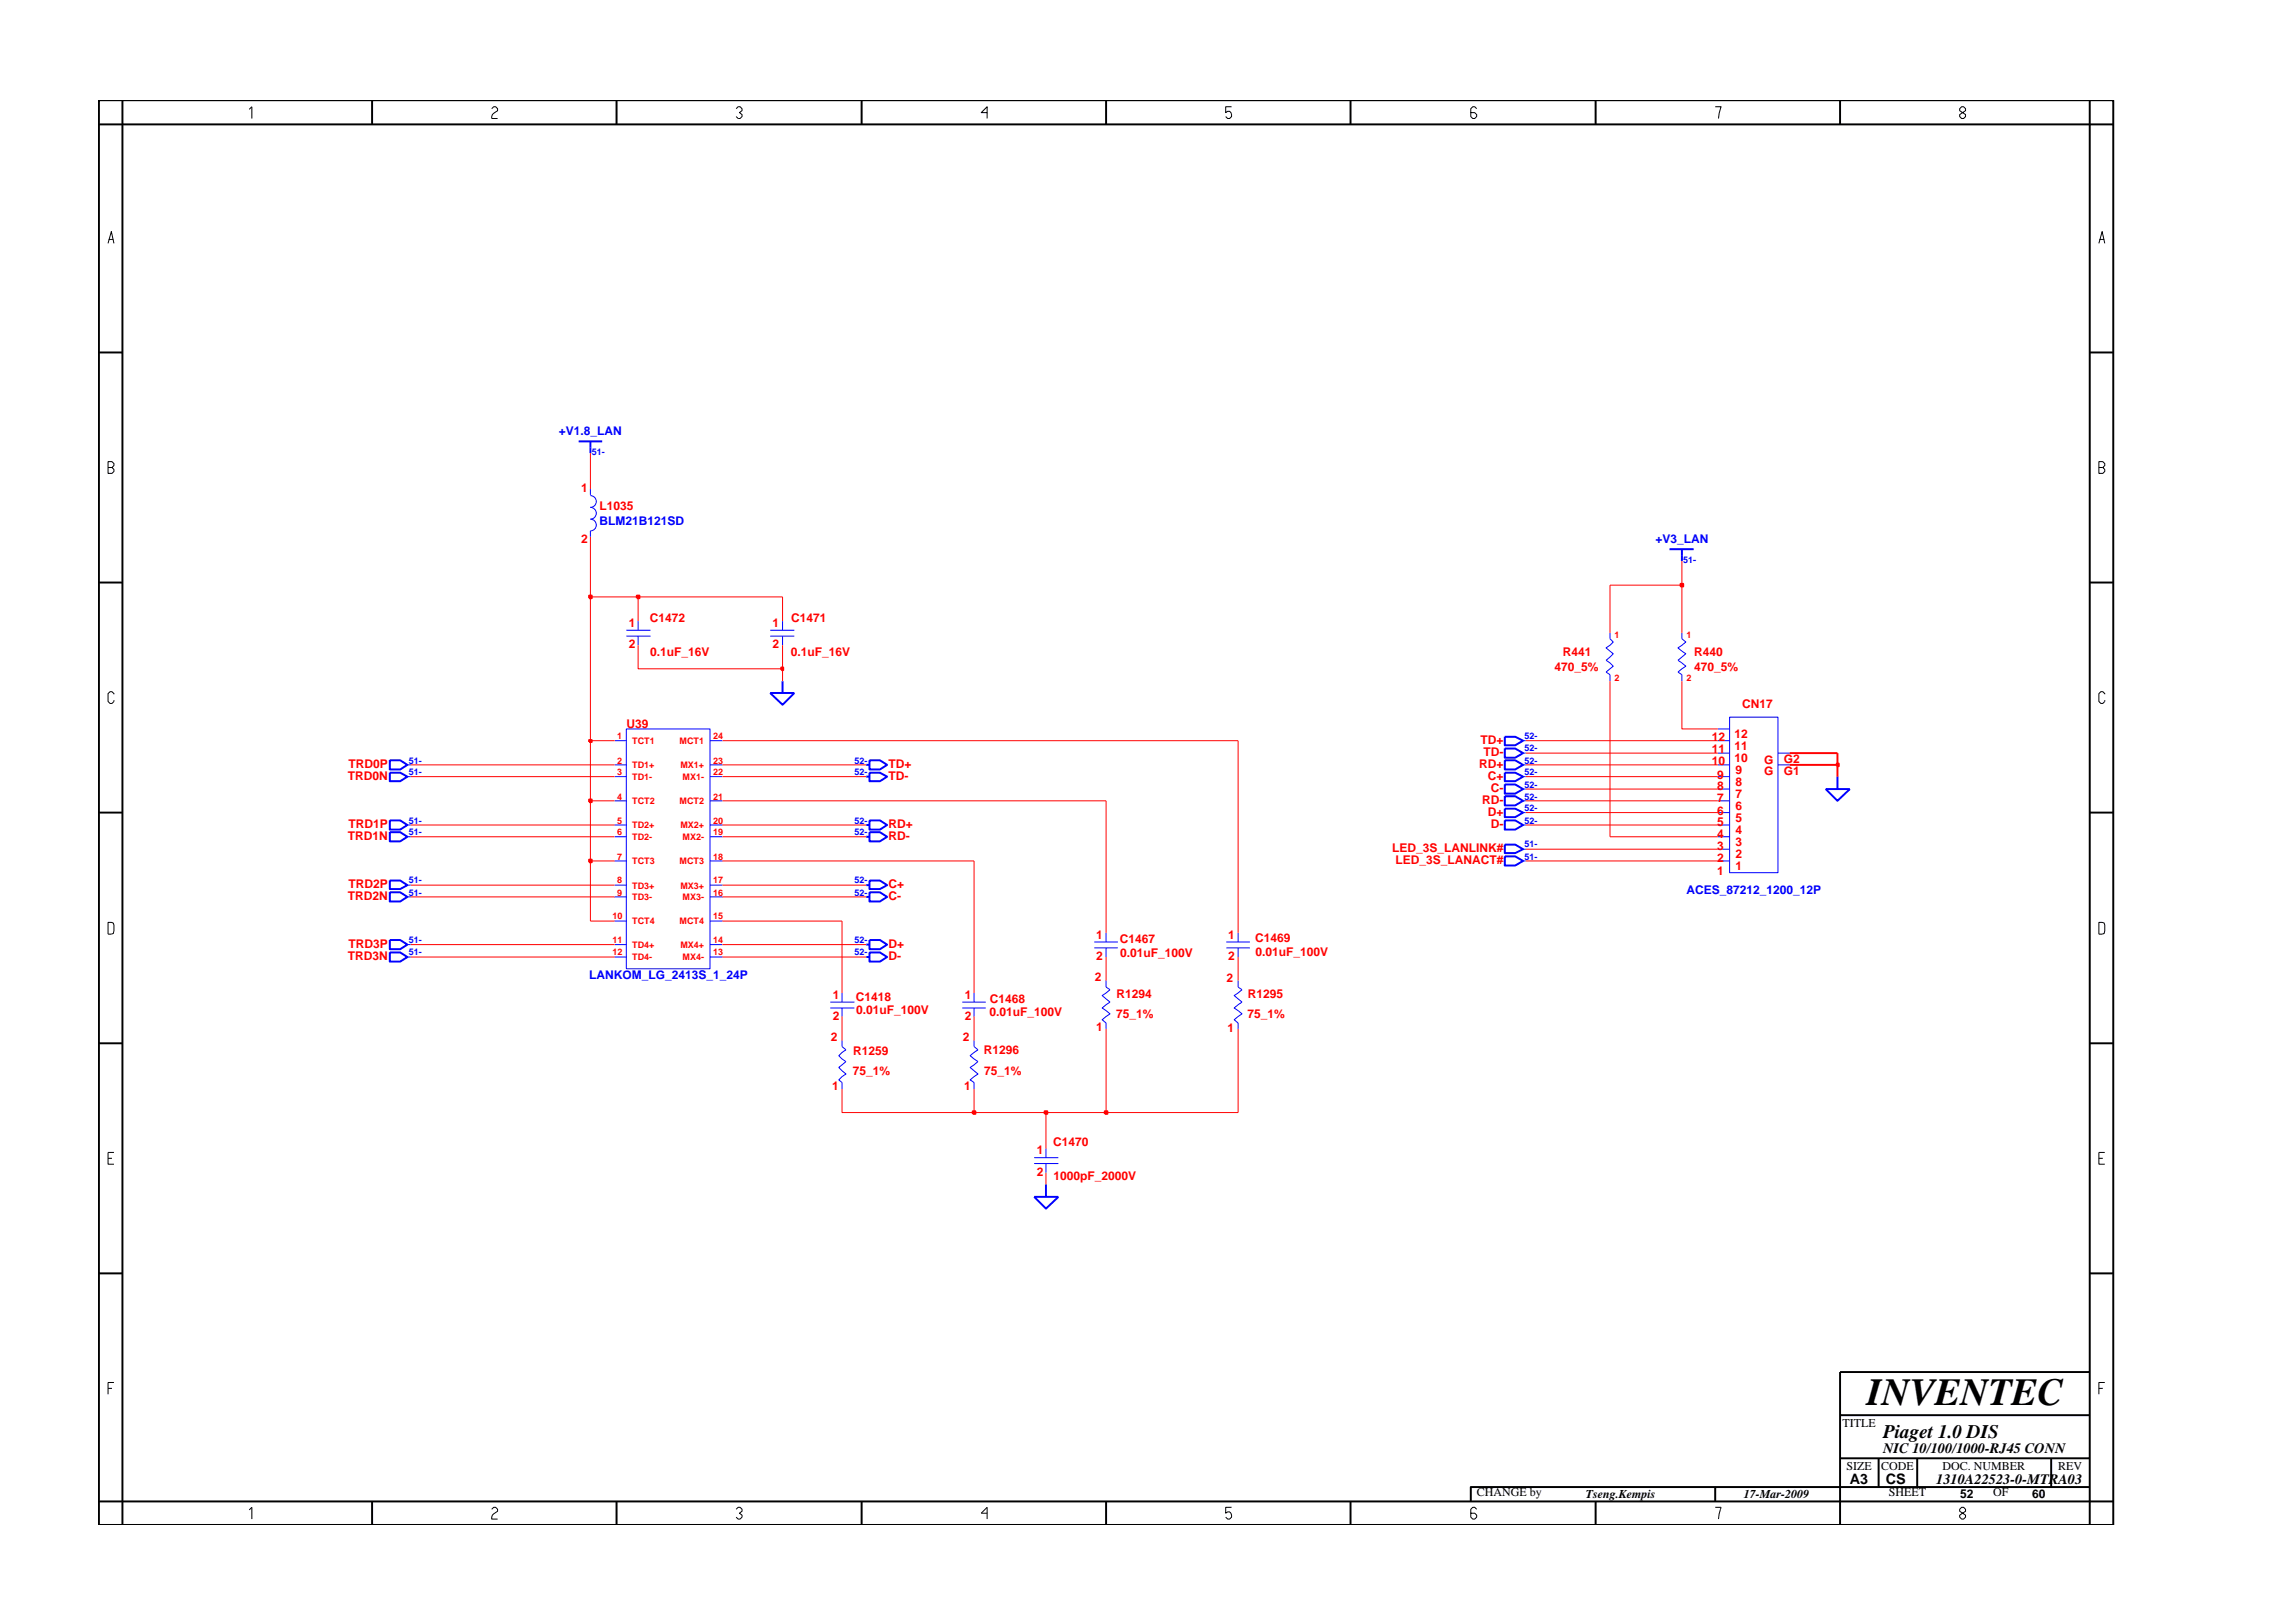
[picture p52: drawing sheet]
<svg xmlns="http://www.w3.org/2000/svg" width="297mm" height="210mm" viewBox="0 0 297 210" stroke-linecap="round" stroke-linejoin="round" font-family="sans-serif">
<defs><g id="words">
<text font-size="5" x="241.8" y="182">INVENTEC</text>
<text font-size="2.5" x="244" y="186.3">Piaget 1.0 DIS</text>
<g font-size="1.9">
<text x="244" y="188.2">NIC 10/100/1000-RJ45 CONN</text>
<text x="239.6" y="192.2">A3</text>
<text x="244.3" y="192.3">CS</text>
<text x="250.8" y="192.2">1310A22523-0-MTRA03</text>
</g>
<g font-size="1.6" fill="#00f">
<text x="72.4" y="56.3">+V1.8_LAN</text>
<text x="77.7" y="68">BLM21B121SD</text>
<text x="214.4" y="70.4">+V3_LAN</text>
<text x="218.5" y="115.8">ACES_87212_1200_12P</text>
<text x="76.3" y="126.9">LANKOM_LG_2413S_1_24P</text>
</g>
<g font-size="1.6" fill="#f00">
<text x="75.3" y="63.8">1</text>
<text x="75.3" y="70.4">2</text>
<text x="77.7" y="66.1">L1035</text>
<text x="81.5" y="81.2">1</text>
<text x="81.5" y="83.9">2</text>
<text x="84.2" y="80.5">C1472</text>
<text x="100.1" y="83.9">2</text>
<text x="100.1" y="81.2">1</text>
<text x="102.5" y="80.5">C1471</text>
<text x="84.2" y="85">0.1uF_16V</text>
<text x="102.4" y="85">0.1uF_16V</text>
<text x="201.4" y="86.9">470_5%</text>
<text x="202.5" y="84.9">R441</text>
<text x="219.5" y="84.9">R440</text>
<text x="219.5" y="86.9">470_5%</text>
<text x="81.1" y="94.3">U39</text>
<text x="221.7" y="96">12</text>
<text x="224.7" y="95.6">12</text>
<text x="225.7" y="91.7">CN17</text>
<text x="45.1" y="101">TRD0N</text>
<text x="45.1" y="99.5">TRD0P</text>
<text x="115.1" y="99.5">TD+</text>
<text x="115.1" y="101">TD-</text>
<text x="191.6" y="99.5">RD+</text>
<text x="191.8" y="96.4">TD+</text>
<text x="192.2" y="97.9">TD-</text>
<text x="192.7" y="101">C+</text>
<text x="221.7" y="99.1">10</text>
<text x="221.7" y="97.6">11</text>
<text x="222.4" y="100.9">9</text>
<text x="224.7" y="98.7">10</text>
<text x="224.7" y="97.1">11</text>
<text x="224.8" y="101.8">8</text>
<text x="224.8" y="100.3">9</text>
<text x="228.5" y="100.4">G</text>
<text x="228.5" y="98.9">G</text>
<text x="231.1" y="100.4">G1</text>
<text x="231.1" y="98.9">G2</text>
<text x="45.1" y="107.3">TRD1P</text>
<text x="115.1" y="107.3">RD+</text>
<text x="192" y="104.2">RD-</text>
<text x="192.7" y="105.7">D+</text>
<text x="193.1" y="102.6">C-</text>
<text x="193.1" y="107.3">D-</text>
<text x="222.4" y="103.9">7</text>
<text x="222.4" y="102.4">8</text>
<text x="222.4" y="107">5</text>
<text x="222.4" y="105.5">6</text>
<text x="224.8" y="104.9">6</text>
<text x="224.8" y="103.4">7</text>
<text x="224.8" y="106.4">5</text>
<text x="45.1" y="108.8">TRD1N</text>
<text x="115.1" y="108.8">RD-</text>
<text x="180.3" y="110.3">LED_3S_LANLINK#</text>
<text x="180.8" y="111.9">LED_3S_LANACT#</text>
<text x="222.4" y="111.7">2</text>
<text x="222.4" y="110.2">3</text>
<text x="222.4" y="108.6">4</text>
<text x="222.4" y="113.3">1</text>
<text x="224.8" y="111.2">2</text>
<text x="224.8" y="109.6">3</text>
<text x="224.8" y="108">4</text>
<text x="224.8" y="112.7">1</text>
<text x="45.1" y="116.6">TRD2N</text>
<text x="45.1" y="115">TRD2P</text>
<text x="115.1" y="115">C+</text>
<text x="115.1" y="116.6">C-</text>
<text x="45.1" y="124.3">TRD3N</text>
<text x="45.1" y="122.8">TRD3P</text>
<text x="115.1" y="124.3">D-</text>
<text x="115.1" y="122.8">D+</text>
<text x="142" y="121.6">1</text>
<text x="142" y="124.4">2</text>
<text x="145.1" y="122.2">C1467</text>
<text x="145.1" y="124">0.01uF_100V</text>
<text x="159.1" y="121.6">1</text>
<text x="159.1" y="124.4">2</text>
<text x="162.6" y="122">C1469</text>
<text x="162.6" y="123.8">0.01uF_100V</text>
<text x="107.9" y="129.4">1</text>
<text x="110.9" y="129.7">C1418</text>
<text x="110.9" y="131.4">0.01uF_100V</text>
<text x="125" y="129.4">1</text>
<text x="128.2" y="131.7">0.01uF_100V</text>
<text x="128.2" y="129.9">C1468</text>
<text x="141.8" y="127">2</text>
<text x="144.6" y="131.9">75_1%</text>
<text x="144.6" y="129.3">R1294</text>
<text x="158.9" y="127.2">2</text>
<text x="161.6" y="131.9">75_1%</text>
<text x="161.7" y="129.3">R1295</text>
<text x="107.6" y="134.8">2</text>
<text x="107.9" y="132.1">2</text>
<text x="110.5" y="136.7">R1259</text>
<text x="124.7" y="134.8">2</text>
<text x="125" y="132.1">2</text>
<text x="127.4" y="136.6">R1296</text>
<text x="142" y="133.5">1</text>
<text x="159" y="133.6">1</text>
<text x="107.8" y="141.3">1</text>
<text x="110.5" y="139.3">75_1%</text>
<text x="124.9" y="141.3">1</text>
<text x="127.5" y="139.3">75_1%</text>
<text x="134.3" y="149.5">1</text>
<text x="136.4" y="148.4">C1470</text>
<text x="134.3" y="152.3">2</text>
<text x="136.5" y="152.9">1000pF_2000V</text>
</g>
<g font-size="1.6">
<text x="238.7" y="184.8">TITLE</text>
<text x="239.2" y="190.4">SIZE</text>
<text x="243.7" y="190.4">CODE</text>
<text x="251.6" y="190.4">DOC. NUMBER</text>
<text x="266.6" y="190.4">REV</text>
<text x="191.3" y="193.9">CHANGE by</text>
<text x="205.4" y="194.1">Tseng.Kempis</text>
<text x="225.9" y="194.1">17-Mar-2009</text>
<text x="244.7" y="193.9">SHEET</text>
<text x="253.9" y="194.1">52</text>
<text x="258.2" y="193.9">OF</text>
<text x="263.3" y="194.1">60</text>
</g>
<g font-size="1.2" fill="#00f">
<text x="76.7" y="59">51-</text>
<text x="218" y="73">51-</text>
<text x="197.5" y="95.8">52-</text>
<text x="52.9" y="98.9">51-</text>
<text x="52.9" y="100.4">51-</text>
<text x="110.7" y="100.4">52-</text>
<text x="110.7" y="98.9">52-</text>
<text x="197.5" y="98.9">52-</text>
<text x="197.5" y="97.3">52-</text>
<text x="197.5" y="100.4">52-</text>
<text x="52.9" y="106.7">51-</text>
<text x="110.7" y="106.7">52-</text>
<text x="197.5" y="106.7">52-</text>
<text x="197.5" y="103.6">52-</text>
<text x="197.5" y="102.1">52-</text>
<text x="197.5" y="105.1">52-</text>
<text x="52.9" y="108.2">51-</text>
<text x="110.7" y="108.2">52-</text>
<text x="197.5" y="109.8">51-</text>
<text x="197.5" y="111.4">51-</text>
<text x="52.9" y="114.4">51-</text>
<text x="52.9" y="116">51-</text>
<text x="110.7" y="114.4">52-</text>
<text x="110.7" y="116">52-</text>
<text x="52.9" y="123.7">51-</text>
<text x="52.9" y="122.2">51-</text>
<text x="110.7" y="122.2">52-</text>
<text x="110.7" y="123.7">52-</text>
</g>
<g font-size="1.2" fill="#f00">
<text x="209.2" y="82.7">1</text>
<text x="218.5" y="82.7">1</text>
<text x="209.2" y="88.3">2</text>
<text x="218.5" y="88.3">2</text>
<text x="80" y="95.8">1</text>
<text x="92.4" y="95.8">24</text>
<text x="80" y="98.9">2</text>
<text x="80" y="100.4">3</text>
<text x="81.9" y="99.5">TD1+</text>
<text x="81.9" y="101.1">TD1-</text>
<text x="81.9" y="96.4">TCT1</text>
<text x="88" y="96.4">MCT1</text>
<text x="88.1" y="99.5">MX1+</text>
<text x="88.4" y="101.1">MX1-</text>
<text x="92.4" y="98.9">23</text>
<text x="92.4" y="100.4">22</text>
<text x="80" y="103.6">4</text>
<text x="80" y="106.7">5</text>
<text x="81.9" y="107.3">TD2+</text>
<text x="81.9" y="104.2">TCT2</text>
<text x="88" y="104.2">MCT2</text>
<text x="88.1" y="107.3">MX2+</text>
<text x="92.4" y="106.7">20</text>
<text x="92.4" y="103.6">21</text>
<text x="80" y="111.4">7</text>
<text x="80" y="108.2">6</text>
<text x="81.9" y="112">TCT3</text>
<text x="81.9" y="108.8">TD2-</text>
<text x="88" y="112">MCT3</text>
<text x="88.4" y="108.8">MX2-</text>
<text x="92.4" y="108.2">19</text>
<text x="92.4" y="111.4">18</text>
<text x="79.4" y="119.1">10</text>
<text x="80" y="114.4">8</text>
<text x="80" y="116">9</text>
<text x="81.9" y="119.8">TCT4</text>
<text x="81.9" y="115.1">TD3+</text>
<text x="81.9" y="116.6">TD3-</text>
<text x="88" y="119.8">MCT4</text>
<text x="88.1" y="115.1">MX3+</text>
<text x="88.4" y="116.6">MX3-</text>
<text x="92.4" y="119.1">15</text>
<text x="92.4" y="114.4">17</text>
<text x="92.4" y="116">16</text>
<text x="79.4" y="122.2">11</text>
<text x="79.4" y="123.7">12</text>
<text x="81.9" y="122.8">TD4+</text>
<text x="81.9" y="124.4">TD4-</text>
<text x="88.1" y="122.8">MX4+</text>
<text x="88.4" y="124.4">MX4-</text>
<text x="92.4" y="122.2">14</text>
<text x="92.4" y="123.7">13</text>
</g>
</g></defs>
<g fill="none" stroke="#00f" stroke-width=".25">
<path d="M75 57.2h3M76.5 57.2v1.5M216.3 71.1h3.1M217.9 71.1v1.6M50.5 98.5h1.3l1 .6-1 .6h-1.3zM99.8 89.8h3.1l-1.5 1.5zM101.4 88.3v1.5M112.2 99.1h.4M112.6 98.5h1.4l.9 .6-.9 .6h-1.4zM194.9 98.5h1.4l1 .6-1 .6h-1.4zM194.9 95.4h1.4l1 .6-1 .5h-1.4zM194.9 97h1.4l1 .6-1 .6h-1.4z"/>
<path d="M50.5 106.3h1.3l1 .6-1 .6h-1.3zM50.5 115.6h1.3l1 .6-1 .6h-1.3zM50.5 114.1h1.3l1 .6-1 .5h-1.3zM50.5 100.1h1.3l1 .5-1 .6h-1.3zM50.5 107.8h1.3l1 .6-1 .6h-1.3zM112.2 106.9h.4M112.2 108.4h.4M112.2 100.6h.4M112.2 114.7h.4M112.2 116.2h.4M112.6 106.3h1.4l.9 .6-.9 .6h-1.4zM112.6 107.8h1.4l.9 .6-.9 .6h-1.4z"/>
<path d="M112.6 100.1h1.4l.9 .5-.9 .6h-1.4zM112.6 114.1h1.4l.9 .6-.9 .5h-1.4zM112.6 115.6h1.4l.9 .6-.9 .6h-1.4zM194.9 109.4h1.4l1 .6-1 .5h-1.4zM194.9 100.1h1.4l1 .5-1 .6h-1.4zM194.9 101.6h1.4l1 .6-1 .6h-1.4zM194.9 104.8h1.4l1 .5-1 .6h-1.4zM194.9 103.2h1.4l1 .5-1 .6h-1.4zM194.9 110.9h1.4l1 .6-1 .6h-1.4zM194.9 106.3h1.4l1 .6-1 .6h-1.4zM236.5 102.2h3.1l-1.6 1.5zM238 100.6v1.6"/>
<path d="M50.5 123.4h1.3l1 .6-1 .6h-1.3zM50.5 121.8h1.3l1 .6-1 .6h-1.3zM112.2 122.4h.4M112.2 124h.4M112.6 121.8h1.4l.9 .6-.9 .6h-1.4zM112.6 123.4h1.4l.9 .6-.9 .6h-1.4zM134 155.1h3.1l-1.6 1.5zM135.5 153.4v1.7"/>
</g>
<g fill="none" stroke="#00f" stroke-width=".13">
<path d="M76.5 64.2a.76 .76 0 0 1 .7 .8 .76 .76 0 0 1-.7 .7 .76 .76 0 0 1 .7 .8 .76 .76 0 0 1-.7 .8 .76 .76 0 0 1 .7 .7 .76 .76 0 0 1-.7 .8v.7M76.5 63.4v.7M52.8 99.1h.4M79.6 99.1h1.5M79.6 96h1.5M81.1 81.6h3.2M81.1 82.4h3.2M81.1 94.4h10.9v31.1h-10.9zM82.7 80.5v1.1M82.7 82.4v1.2M92 99.1h1.6M92 96h1.6"/>
<path d="M99.8 82.4h3.1M99.8 81.6h3.1M101.4 80.5v1.1M101.4 82.4v1.2M197.3 99.1h.3M197.3 96h.3M197.3 97.6h.3M208.6 82v.7l.4 .5-.9 .7 .9 .8-.9 .8 .9 .8-.9 .8 .5 .3v.9M217.9 82v.7l.5 .5-1 .7 1 .8-1 .8 1 .8-1 .8 .5 .3v.9M222.5 97.6h1.6M222.5 94.4h1.6M222.5 99.1h1.6"/>
<path d="M222.5 96h1.6M224.1 92.9h6.2v20.2h-6.2zM230.3 99.1h1.5M230.3 97.6h1.5M52.8 106.9h.4M52.8 100.6h.4M52.8 108.4h.4M52.8 114.7h.4M52.8 116.2h.4M79.6 106.9h1.5M79.6 100.6h1.5M79.6 103.7h1.5"/>
<path d="M79.6 114.7h1.5M79.6 119.3h1.5M79.6 108.4h1.5M79.6 111.5h1.5M79.6 116.2h1.5M92 106.9h1.6M92 100.6h1.6M92 103.7h1.6M92 114.7h1.6M92 119.3h1.6M92 108.4h1.6M92 111.5h1.6"/>
<path d="M92 116.2h1.6M197.3 106.9h.3M197.3 110h.3M197.3 100.6h.3M197.3 102.2h.3M197.3 105.3h.3M197.3 103.7h.3M197.3 111.5h.3M222.5 106.9h1.6M222.5 110h1.6M222.5 100.6h1.6M222.5 103.7h1.6"/>
<path d="M222.5 102.2h1.6M222.5 105.3h1.6M222.5 108.4h1.6M222.5 111.5h1.6M52.8 122.4h.4M52.8 124h.4M79.6 124h1.5M79.6 122.4h1.5M92 124h1.6M92 122.4h1.6M107.6 129.8h3.1M107.6 130.6h3.1"/>
<path d="M109.1 134.8v.8l.5 .4-.9 .8 .9 .7-.9 .8 .9 .8-.9 .8 .4 .3v.9M109.1 128.6v1.2M109.1 130.6v1.1M124.7 129.8h3M124.7 130.6h3M126.2 134.8v.8l.5 .4-1 .8 1 .7-1 .8 1 .8-1 .8 .5 .3v.9M126.2 128.6v1.2M126.2 130.6v1.1M141.8 122h3M141.8 122.8h3M143.3 127v.9l.5 .3-1 .8 1 .8-1 .8 1 .7-1 .8 .5 .4v.8M143.3 120.8v1.2"/>
<path d="M143.3 122.8v1.2M158.9 122h3M158.9 122.8h3M160.4 127v.9l.5 .3-1 .8 1 .8-1 .8 1 .7-1 .8 .5 .4v.8M160.4 120.8v1.2M160.4 122.8v1.2M134 150h3.1M134 150.7h3.1M135.5 148.8v1.2M135.5 150.7v1.2"/>
</g>
<path d="M109.1 141.1v3h17.1M135.5 144.1v4.7M135.5 151.9v1.5" fill="none" stroke="#f00" stroke-width=".13"/>
<path d="M126 144h.4v.3h-.4z" fill="#8e2323"/>
<path d="M126 144h.4v.3h-.4z" fill="none" stroke="#f00" stroke-width=".25"/>
<path d="M126.2 141.1v3h9.3" fill="none" stroke="#f00" stroke-width=".13"/>
<path d="M135.3 144h.4v.3h-.4z" fill="#8e2323"/>
<path d="M135.3 144h.4v.3h-.4z" fill="none" stroke="#f00" stroke-width=".25"/>
<path d="M135.5 144.1h7.8" fill="none" stroke="#f00" stroke-width=".13"/>
<path d="M143.1 144h.4v.3h-.4z" fill="#8e2323"/>
<path d="M143.1 144h.4v.3h-.4z" fill="none" stroke="#f00" stroke-width=".25"/>
<g fill="none" stroke="#f00" stroke-width=".13">
<path d="M160.4 96v24.8M53.2 116.2h26.4M53.2 114.7h26.4M76.5 111.5v7.8h3.1M93.6 119.3h15.5v9.3M93.6 116.2h18.6M93.6 114.7h18.6M126.2 111.5v17.1M143.3 103.7v17.1M53.2 124h26.4M53.2 122.4h26.4M93.6 124h18.6"/>
<path d="M93.6 122.4h18.6M109.1 131.7v3.1M126.2 131.7v3.1M143.3 124v3M160.4 133.3v10.8h-17.1v-10.8M160.4 124v3"/>
</g>
<path d="M76.3 111.4h.4v.3h-.4z" fill="#8e2323"/>
<path d="M76.3 111.4h.4v.3h-.4z" fill="none" stroke="#f00" stroke-width=".25"/>
<path d="M208.6 88.3v20.1h13.9M53.2 108.4h26.4M53.2 106.9h26.4M76.5 103.7v7.8h3.1M93.6 108.4h18.6M93.6 106.9h18.6M93.6 111.5h32.6M197.6 105.3h24.9M197.6 106.9h24.9M197.6 111.5h24.9M197.6 110h24.9" fill="none" stroke="#f00" stroke-width=".13"/>
<path d="M76.3 103.6h.4v.3h-.4z" fill="#8e2323"/>
<path d="M231.8 99.1h6.2v1.5M76.3 103.6h.4v.3h-.4z" fill="none" stroke="#f00" stroke-width=".25"/>
<path d="M53.2 99.1h26.4M76.5 96v7.7h3.1M93.6 99.1h18.6M197.6 99.1h24.9M53.2 100.6h26.4M93.6 100.6h18.6M93.6 103.7h49.7M197.6 100.6h24.9M197.6 103.7h24.9M197.6 102.2h24.9" fill="none" stroke="#f00" stroke-width=".13"/>
<path d="M237.9 98.9h.3v.4h-.3z" fill="#8e2323"/>
<path d="M231.8 97.6h6.2v1.5M237.9 98.9h.3v.4h-.3z" fill="none" stroke="#f00" stroke-width=".25"/>
<path d="M197.6 97.6h24.9" fill="none" stroke="#f00" stroke-width=".13"/>
<path d="M76.3 95.9h.4v.2h-.4z" fill="#8e2323"/>
<path d="M76.3 95.9h.4v.2h-.4z" fill="none" stroke="#f00" stroke-width=".25"/>
<path d="M76.5 77.3v18.7h3.1M82.7 83.6v3h18.7v1.7M93.6 96h66.8M197.6 96h24.9M217.9 88.3v6.1h4.6" fill="none" stroke="#f00" stroke-width=".13"/>
<path d="M101.2 86.5h.3v.3h-.3z" fill="#8e2323"/>
<path d="M101.2 86.5h.3v.3h-.3z" fill="none" stroke="#f00" stroke-width=".25"/>
<path d="M82.7 77.3v3.2M101.4 77.3v3.2M208.6 75.8v6.2M217.9 75.8v6.2M101.4 83.6v3" fill="none" stroke="#f00" stroke-width=".13"/>
<path d="M76.3 77.2h.4v.3h-.4z" fill="#8e2323"/>
<path d="M76.3 77.2h.4v.3h-.4z" fill="none" stroke="#f00" stroke-width=".25"/>
<path d="M76.5 69.5v7.8h6.2" fill="none" stroke="#f00" stroke-width=".13"/>
<path d="M82.5 77.2h.3v.3h-.3z" fill="#8e2323"/>
<path d="M82.5 77.2h.3v.3h-.3z" fill="none" stroke="#f00" stroke-width=".25"/>
<path d="M82.7 77.3h18.7M208.6 75.8h9.3" fill="none" stroke="#f00" stroke-width=".13"/>
<path d="M217.7 75.6h.3v.4h-.3z" fill="#8e2323"/>
<path d="M217.7 75.6h.3v.4h-.3z" fill="none" stroke="#f00" stroke-width=".25"/>
<path d="M76.5 58.7v4.7M217.9 72.7v3.1" fill="none" stroke="#f00" stroke-width=".13"/>
<g fill="none" stroke="#000" stroke-width=".25">
<path d="M12.8 13h261v184.6h-261zM15.9 13v184.6M48.2 13v3.1M79.9 13v3.1M111.6 13v3.1M143.3 13v3.1M174.9 13v3.1M206.7 13v3.1M238.4 13v3.1M270.7 13v184.6M273.8 16.1h-261M12.8 45.7h3.1"/>
<path d="M270.7 45.7h3.1M12.8 75.5h3.1M270.7 75.5h3.1M12.8 105.3h3.1M270.7 105.3h3.1M12.8 135.2h3.1M270.7 135.2h3.1M12.8 165h3.1M270.7 177.7h-32.3v19.9M270.7 165h3.1M48.2 194.5v3.1M79.9 194.5v3.1"/>
<path d="M111.6 194.5v3.1M143.3 194.5v3.1M174.9 194.5v3.1M206.7 194.5v3.1M222.2 192.6v1.9M238.4 183.3h32.3M238.4 188.9h32.3M243.4 188.9v3.7M248.4 188.9v3.7M265.7 188.9v3.7M270.7 192.6h-80.2v1.9M273.8 194.5h-261"/>
</g>
<g fill="none" stroke="#000" stroke-width=".13">
<path d="M32.3 14.2l.3-.4v1.6M63.7 14.1l.3-.3h.2l.3 .3v.2l-.7 .5-.1 .6h.8M95.4 14.1l.2-.3h.3l.2 .3v.2l-.3 .3 .3 .2v.3l-.2 .3h-.3l-.2-.3M127.9 14.6h-.8l.8-.8v1.6M159.5 13.8h-.7v.8l.2-.2a.5 .5 0 0 1 .5 .7l-.2 .3h-.3l-.2-.3M191.3 14.1l-.3-.3h-.2l-.3 .3v1l.3 .3h.2l.3-.3v-.3l-.3-.2h-.5M222.2 13.8h.8l-.4 1.6M253.9 14.1l.2-.3h.3l.2 .3v.2l-.7 .5v.3l.2 .3h.3l.2-.3v-.3l-.7-.5zM14 31.5l.4-1.5 .4 1.5M14.1 31h.6M271.9 31.5l.4-1.5 .4 1.5M272 31h.6"/>
<path d="M14 59.8h.5l.3 .3v.2l-.3 .3 .3 .2v.3l-.3 .2h-.5zM271.9 59.8h.5l.3 .3v.2l-.3 .3 .3 .2v.3l-.3 .2h-.5zM14 60.6h.5M271.9 60.6h.5M14.8 89.9l-.3-.3h-.2l-.3 .3v1l.3 .2h.2l.3-.2v-.2M272.7 89.9l-.3-.3h-.3l-.2 .3v1l.2 .2h.3l.3-.2v-.2M14 119.5l.7 .1 .1 .2-.1 1.1-.7 .1zM271.9 119.5l.7 .1 .1 .2-.1 1.1-.7 .1zM14 150.1h.5M14.8 149.3h-.8v1.5h.8M271.9 150.1h.5M272.7 149.3h-.8v1.5h.8"/>
<path d="M14 179.9h.5M14.8 179.1h-.8v1.5M271.9 179.9h.5M272.7 179.1h-.8v1.5M32.3 195.6l.3-.3v1.5M63.7 195.5l.3-.2h.2l.3 .2v.3l-.5 .3-.3 .4v.3h.8M95.4 195.5l.2-.2h.3l.2 .2v.3l-.3 .2 .3 .3v.2l-.2 .3h-.3l-.2-.3M127.9 196h-.8l.8-.7v1.5M159.5 195.3h-.7v.7l.2-.1a.5 .5 0 0 1 .5 .6l-.2 .3h-.3l-.2-.3M191.3 195.5l-.3-.2h-.2l-.3 .2v1l.3 .3h.2l.3-.3v-.2l-.3-.3h-.5M222.2 195.3h.8l-.4 1.5M253.9 195.5l.2-.2h.3l.2 .2v.3l-.7 .5v.2l.2 .3h.3l.2-.3v-.2l-.7-.5z"/>
</g>
<use href="#words"/>
</svg>
